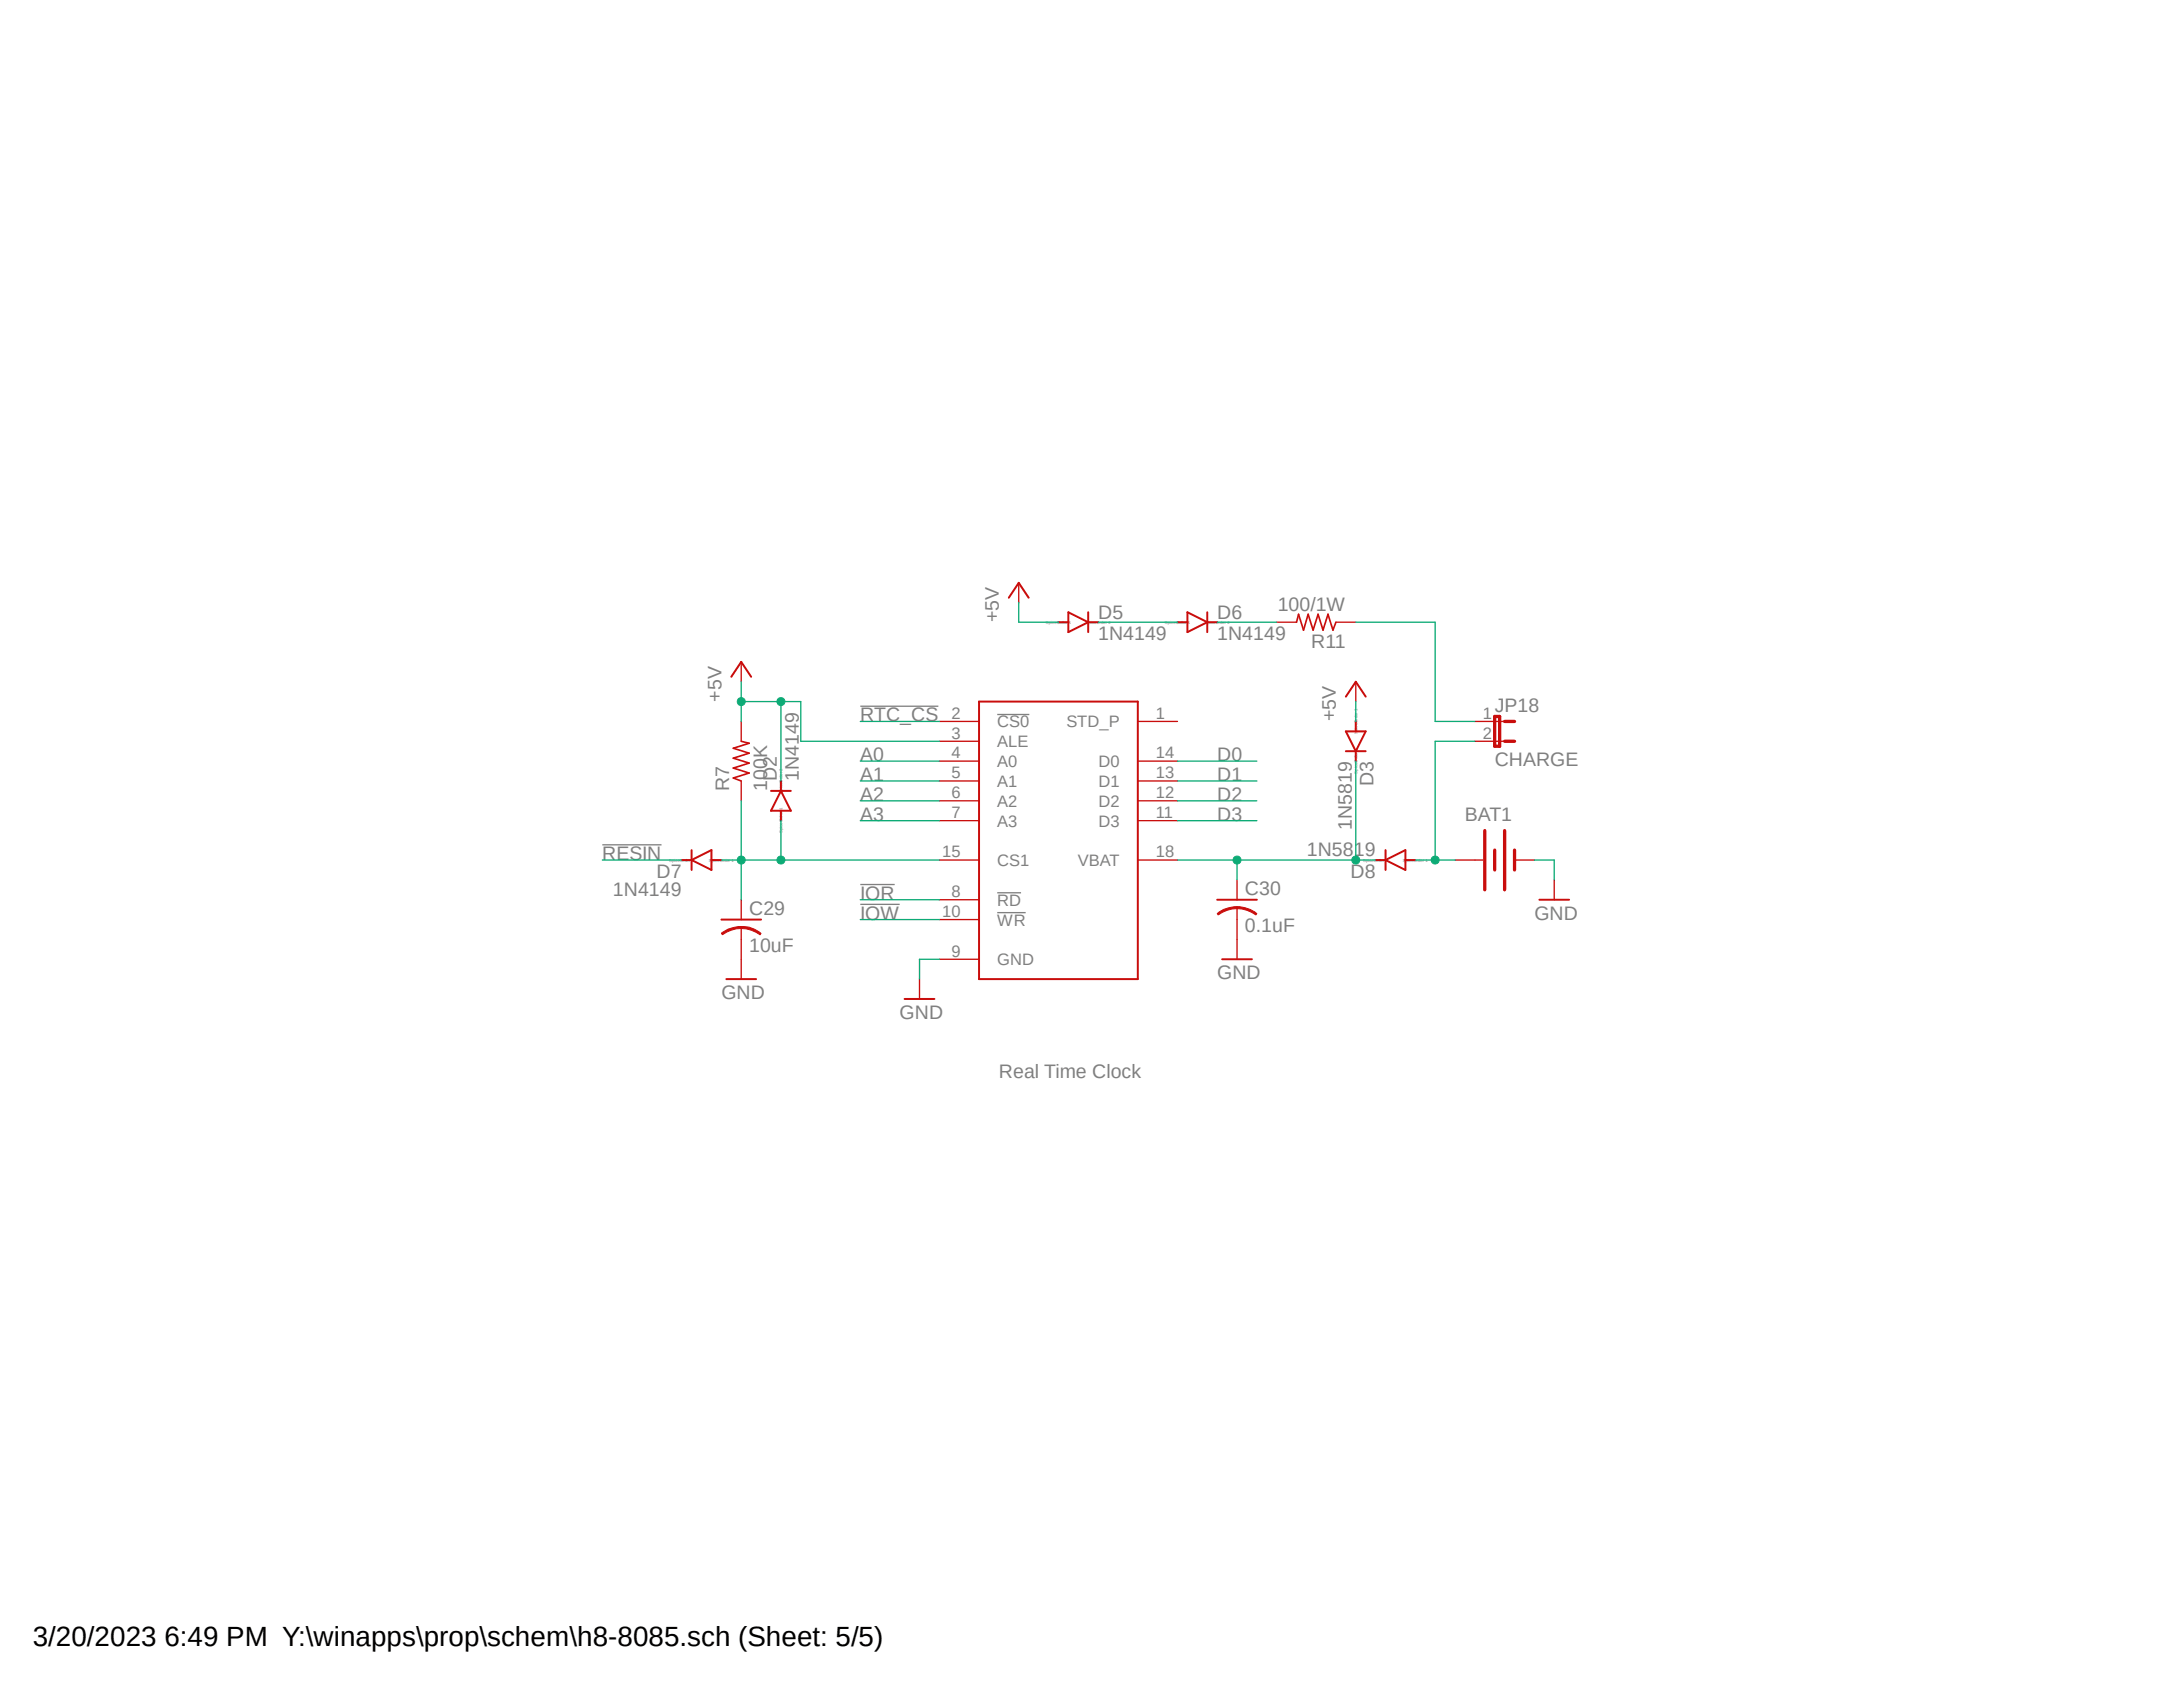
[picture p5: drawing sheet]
<svg xmlns="http://www.w3.org/2000/svg" width="279mm" height="216mm" viewBox="0 0 279 216" stroke-linecap="round" stroke-linejoin="round" font-family="sans-serif">
<defs><g id="words">
<text font-size="3.6" x="4.2" y="210.7">3/20/2023 6:49 PM Y:\winapps\prop\schem\h8-8085.sch (Sheet: 5/5)</text>
<g font-size="2.5" fill="#808080">
<text x="127.8" y="79.6" transform="rotate(-90 127.8 79.6)">+5V</text>
<text x="140.5" y="82">1N4149</text>
<text x="140.5" y="79.2">D5</text>
<text x="155.8" y="82">1N4149</text>
<text x="155.8" y="79.2">D6</text>
<text x="163.5" y="78.1">100/1W</text>
<text x="167.8" y="82.9">R11</text>
<text x="92.3" y="89.8" transform="rotate(-90 92.3 89.8)">+5V</text>
<text x="110.1" y="92.3">RTC_CS</text>
<text x="171" y="92.3" transform="rotate(-90 171 92.3)">+5V</text>
<text x="191.3" y="91.1">JP18</text>
<text x="93.3" y="101.2" transform="rotate(-90 93.3 101.2)">R7</text>
<text x="98.2" y="101.2" transform="rotate(-90 98.2 101.2)">100K</text>
<text x="99.4" y="99.9" transform="rotate(-90 99.4 99.9)">D2</text>
<text x="102.2" y="99.9" transform="rotate(-90 102.2 99.9)">1N4149</text>
<text x="110.1" y="97.4">A0</text>
<text x="110.1" y="99.9">A1</text>
<text x="155.8" y="97.4">D0</text>
<text x="155.8" y="99.9">D1</text>
<text x="175.8" y="100.6" transform="rotate(-90 175.8 100.6)">D3</text>
<text x="191.3" y="98">CHARGE</text>
<text x="110.1" y="102.5">A2</text>
<text x="110.1" y="105">A3</text>
<text x="155.8" y="102.5">D2</text>
<text x="155.8" y="105">D3</text>
<text x="173" y="106.2" transform="rotate(-90 173 106.2)">1N5819</text>
<text x="187.5" y="105">BAT1</text>
<text x="77.1" y="110.1">RESIN</text>
<text x="84" y="112.4">D7</text>
<text x="167.3" y="109.6">1N5819</text>
<text x="172.8" y="112.4">D8</text>
<text x="78.4" y="114.6">1N4149</text>
<text x="95.9" y="117.1">C29</text>
<text x="110.1" y="117.7">IOW</text>
<text x="110.1" y="115.1">IOR</text>
<text x="159.3" y="119.3">0.1uF</text>
<text x="159.3" y="114.5">C30</text>
<text x="196.4" y="117.7">GND</text>
<text x="95.9" y="121.9">10uF</text>
<text x="155.8" y="125.3">GND</text>
<text x="92.3" y="127.8">GND</text>
<text x="115.1" y="130.4">GND</text>
<text x="127.8" y="138">Real Time Clock</text>
</g>
<g font-size="2.1" fill="#808080">
<text x="121.8" y="92">2</text>
<text x="121.8" y="94.5">3</text>
<text x="127.6" y="93.1">CS0</text>
<text x="127.6" y="95.6">ALE</text>
<text x="136.5" y="93.1">STD_P</text>
<text x="148" y="92">1</text>
<text x="189.8" y="92">1</text>
<text x="189.8" y="94.5">2</text>
<text x="121.8" y="97.1">4</text>
<text x="121.8" y="99.6">5</text>
<text x="127.6" y="98.2">A0</text>
<text x="127.6" y="100.7">A1</text>
<text x="140.6" y="98.2">D0</text>
<text x="140.6" y="100.7">D1</text>
<text x="148" y="97.1">14</text>
<text x="148" y="99.6">13</text>
<text x="121.8" y="102.1">6</text>
<text x="121.8" y="104.6">7</text>
<text x="127.6" y="103.3">A2</text>
<text x="127.6" y="105.8">A3</text>
<text x="140.6" y="103.3">D2</text>
<text x="140.6" y="105.8">D3</text>
<text x="148" y="102.1">12</text>
<text x="148" y="104.6">11</text>
<text x="120.6" y="109.7">15</text>
<text x="127.6" y="110.8">CS1</text>
<text x="138" y="110.8">VBAT</text>
<text x="148" y="109.7">18</text>
<text x="120.6" y="117.3">10</text>
<text x="121.8" y="114.8">8</text>
<text x="127.6" y="115.9">RD</text>
<text x="127.6" y="118.4">WR</text>
<text x="121.8" y="122.4">9</text>
<text x="127.6" y="123.5">GND</text>
</g>
<g font-size=".6" fill="#808080">
<text x="133.9" y="79.8">SpiceOrder 1</text>
<text x="138.9" y="79.8">SpiceOrder 2</text>
<text x="149.1" y="79.8">SpiceOrder 1</text>
<text x="154.2" y="79.8">SpiceOrder 2</text>
<text x="173.7" y="93.9" transform="rotate(-90 173.7 93.9)">SpiceOrder 1</text>
<text x="100.2" y="101.6" transform="rotate(-90 100.2 101.6)">SpiceOrder 2</text>
<text x="173.7" y="99" transform="rotate(-90 173.7 99)">SpiceOrder 2</text>
<text x="100.2" y="106.6" transform="rotate(-90 100.2 106.6)">SpiceOrder 1</text>
<text x="85.6" y="110.3">SpiceOrder 2</text>
<text x="90.7" y="110.3">SpiceOrder 1</text>
<text x="174.5" y="110.3">SpiceOrder 2</text>
<text x="179.5" y="110.3">SpiceOrder 1</text>
</g>
</g></defs>
<path d="M76.5 72.2l126.4 66.4M202.9 72.2l-126.4 66.4" fill="none" stroke="#fff" stroke-width=".13"/>
<path d="M110.1 90.4h10M127.6 91.4h4.1M77.1 108.1h7.6M110.1 115.7h5M110.1 113.2h4.4M127.6 114.3h3.1M127.6 116.8h3.7" fill="none" stroke="#808080" stroke-width=".17"/>
<g fill="none" stroke="#c90d0c" stroke-width=".17">
<path d="M120.2 92.3h5.1M120.2 94.9h5.1M120.2 97.4h5.1M120.2 99.9h5.1M145.6 92.3h5.1M145.6 97.4h5.1M145.6 99.9h5.1M94.9 118.7v1.5M120.2 102.5h5.1M120.2 105h5.1M120.2 110.1h5.1M120.2 115.1h5.1"/>
<path d="M120.2 117.7h5.1M145.6 102.5h5.1M145.6 105h5.1M145.6 110.1h5.1M186.2 110.1h3.6M193.8 110.1h2.6M198.9 112.6v2.5M120.2 122.8h5.1"/>
</g>
<path d="M125.3 89.8h20.3v35.5h-20.3zM92.3 117.7h5.1M197 115.1h3.8" fill="none" stroke="#c90d0c" stroke-width=".25"/>
<path d="M190 106.3v7.6M191.3 108.8v2.5M192.6 106.3v7.6M193.8 108.8v2.5" fill="none" stroke="#c90d0c" stroke-width=".42"/>
<path d="M94.9 118.6a3.4 3.4 0 0 1 2.5 .9l-.1 .1a4.1 4.1 0 0 0-2.4-.8z" fill-rule="evenodd" fill="#c90d0c"/>
<path d="M94.9 118.6a3.4 3.4 0 0 1 2.5 .9l-.1 .1a4.1 4.1 0 0 0-2.4-.8z" fill="none" stroke="#c90d0c" stroke-width=".13"/>
<path d="M92.3 119.4a4 4 0 0 1 2.6-.8v.2a4.1 4.1 0 0 0-2.4 .8z" fill-rule="evenodd" fill="#c90d0c"/>
<path d="M92.3 119.4a4 4 0 0 1 2.6-.8v.2a4.1 4.1 0 0 0-2.4 .8z" fill="none" stroke="#c90d0c" stroke-width=".13"/>
<g fill="none" stroke="#c90d0c" stroke-width=".17">
<path d="M130.4 74.6v2.5M163.4 79.6h2.5M171 79.6h2.5M94.9 84.7v2.5M94.9 92.3v2.6M94.9 99.9v2.6M173.5 87.2v2.6M188.8 92.3h3.8M188.8 94.9h3.8M94.9 115.1v2.6M158.3 116.2v1.5M94.9 120.2v5.1"/>
<path d="M117.7 125.3v2.5"/>
</g>
<g fill="none" stroke="#c90d0c" stroke-width=".25">
<path d="M129.1 76.5l1.3-1.9 1.3 1.9M135.5 79.6h1.2M136.7 78.4l2.6 1.2-2.6 1.3zM139.3 78.4v2.5M139.3 79.6h1.2M150.7 79.6h1.3M152 78.4l2.5 1.2-2.5 1.3zM154.5 79.6h1.3M154.5 78.4v2.5M93.6 86.6l1.3-1.9 1.2 1.9M99.9 99.9v1.3M172.3 89.2l1.2-2 1.3 2"/>
<path d="M172.3 93.6h2.5l-1.3 2.5zM172.3 96.1h2.5M173.5 92.3v1.3M173.5 96.1v1.3M87.2 110.1h1.3M88.5 110.1l2.6-1.3v2.5zM88.5 108.8v2.5M91.1 110.1h1.2M98.7 101.2h2.5M99.9 101.2l1.3 2.6h-2.5zM99.9 103.8v1.2M155.8 115.1h5.1"/>
<path d="M176.1 110.1h1.2M177.3 110.1l2.6-1.3v2.5zM177.3 108.8v2.5M179.9 110.1h1.2M93 125.3h3.8M115.8 127.8h3.8"/>
</g>
<path d="M165.9 79.6l.3-1 .6 2 .6-2 .7 2 .6-2 .6 2 .7-2 .6 2 .4-1M94.9 94.9l1 .2-2 .7 2 .6-2 .6 2 .7-2 .6 2 .6-2 .7 1 .3" fill="none" stroke="#c90d0c" stroke-width=".21"/>
<path d="M191.3 91.7h.6v3.8h-.6zM192.6 92.3h1.2M192.6 94.9h1.2" fill="none" stroke="#c90d0c" stroke-width=".42"/>
<path d="M158.3 116a4 4 0 0 1 2.6 .9l-.2 .2a4.1 4.1 0 0 0-2.4-.8z" fill-rule="evenodd" fill="#c90d0c"/>
<path d="M158.3 116a4 4 0 0 1 2.6 .9l-.2 .2a4.1 4.1 0 0 0-2.4-.8z" fill="none" stroke="#c90d0c" stroke-width=".13"/>
<path d="M155.8 116.9a3.6 3.6 0 0 1 2.5-.9v.3a4.1 4.1 0 0 0-2.4 .8z" fill-rule="evenodd" fill="#c90d0c"/>
<path d="M155.8 116.9a3.6 3.6 0 0 1 2.5-.9v.3a4.1 4.1 0 0 0-2.4 .8z" fill="none" stroke="#c90d0c" stroke-width=".13"/>
<path d="M158.3 112.6v2.5M158.3 117.7v5.1" fill="none" stroke="#c90d0c" stroke-width=".17"/>
<path d="M156.4 122.8h3.8" fill="none" stroke="#c90d0c" stroke-width=".25"/>
<g fill="none" stroke="#0dab76" stroke-width=".17">
<path d="M94.9 89.8h7.6v5.1h17.7M94.9 87.2v5.1M110.1 92.3h10.1M110.1 97.4h10.1M110.1 99.9h10.1M150.7 97.4h10.2M150.7 99.9h10.2M110.1 102.5h10.1M110.1 105h10.1M110.1 117.7h10.1M110.1 115.1h10.1M150.7 102.5h10.2"/>
<path d="M150.7 105h10.2M196.4 110.1h2.5v2.5M120.2 122.8h-2.5v2.5"/>
</g>
<circle cx="94.9" cy="89.8" r=".51" fill="#0dab76"/>
<circle cx="94.9" cy="89.8" r=".51" fill="none" stroke="#0dab76" stroke-width=".13"/>
<path d="M99.9 89.8v10.1" fill="none" stroke="#0dab76" stroke-width=".17"/>
<circle cx="99.9" cy="89.8" r=".51" fill="#0dab76"/>
<circle cx="99.9" cy="89.8" r=".51" fill="none" stroke="#0dab76" stroke-width=".13"/>
<path d="M130.4 77.1v2.5h5.1M173.5 89.8v2.5M94.9 110.1h25.3M94.9 102.5v12.6" fill="none" stroke="#0dab76" stroke-width=".17"/>
<circle cx="94.9" cy="110.1" r=".51" fill="#0dab76"/>
<circle cx="94.9" cy="110.1" r=".51" fill="none" stroke="#0dab76" stroke-width=".13"/>
<path d="M99.9 105v5.1" fill="none" stroke="#0dab76" stroke-width=".17"/>
<circle cx="99.9" cy="110.1" r=".51" fill="#0dab76"/>
<circle cx="99.9" cy="110.1" r=".51" fill="none" stroke="#0dab76" stroke-width=".13"/>
<path d="M173.5 97.4v12.7h2.6M92.3 110.1h2.6M150.7 110.1h7.6" fill="none" stroke="#0dab76" stroke-width=".17"/>
<circle cx="173.5" cy="110.1" r=".51" fill="#0dab76"/>
<circle cx="173.5" cy="110.1" r=".51" fill="none" stroke="#0dab76" stroke-width=".13"/>
<path d="M173.5 110.1h-15.2v2.5" fill="none" stroke="#0dab76" stroke-width=".17"/>
<circle cx="158.3" cy="110.1" r=".51" fill="#0dab76"/>
<circle cx="158.3" cy="110.1" r=".51" fill="none" stroke="#0dab76" stroke-width=".13"/>
<path d="M188.8 94.9h-5.1v15.2M181.1 110.1h5.1" fill="none" stroke="#0dab76" stroke-width=".17"/>
<circle cx="183.7" cy="110.1" r=".51" fill="#0dab76"/>
<circle cx="183.7" cy="110.1" r=".51" fill="none" stroke="#0dab76" stroke-width=".13"/>
<path d="M140.5 79.6h10.2M155.8 79.6h7.6M173.5 79.6h10.2v12.7h5.1M77.1 110.1h10.1" fill="none" stroke="#0dab76" stroke-width=".17"/>
<use href="#words"/>
</svg>
